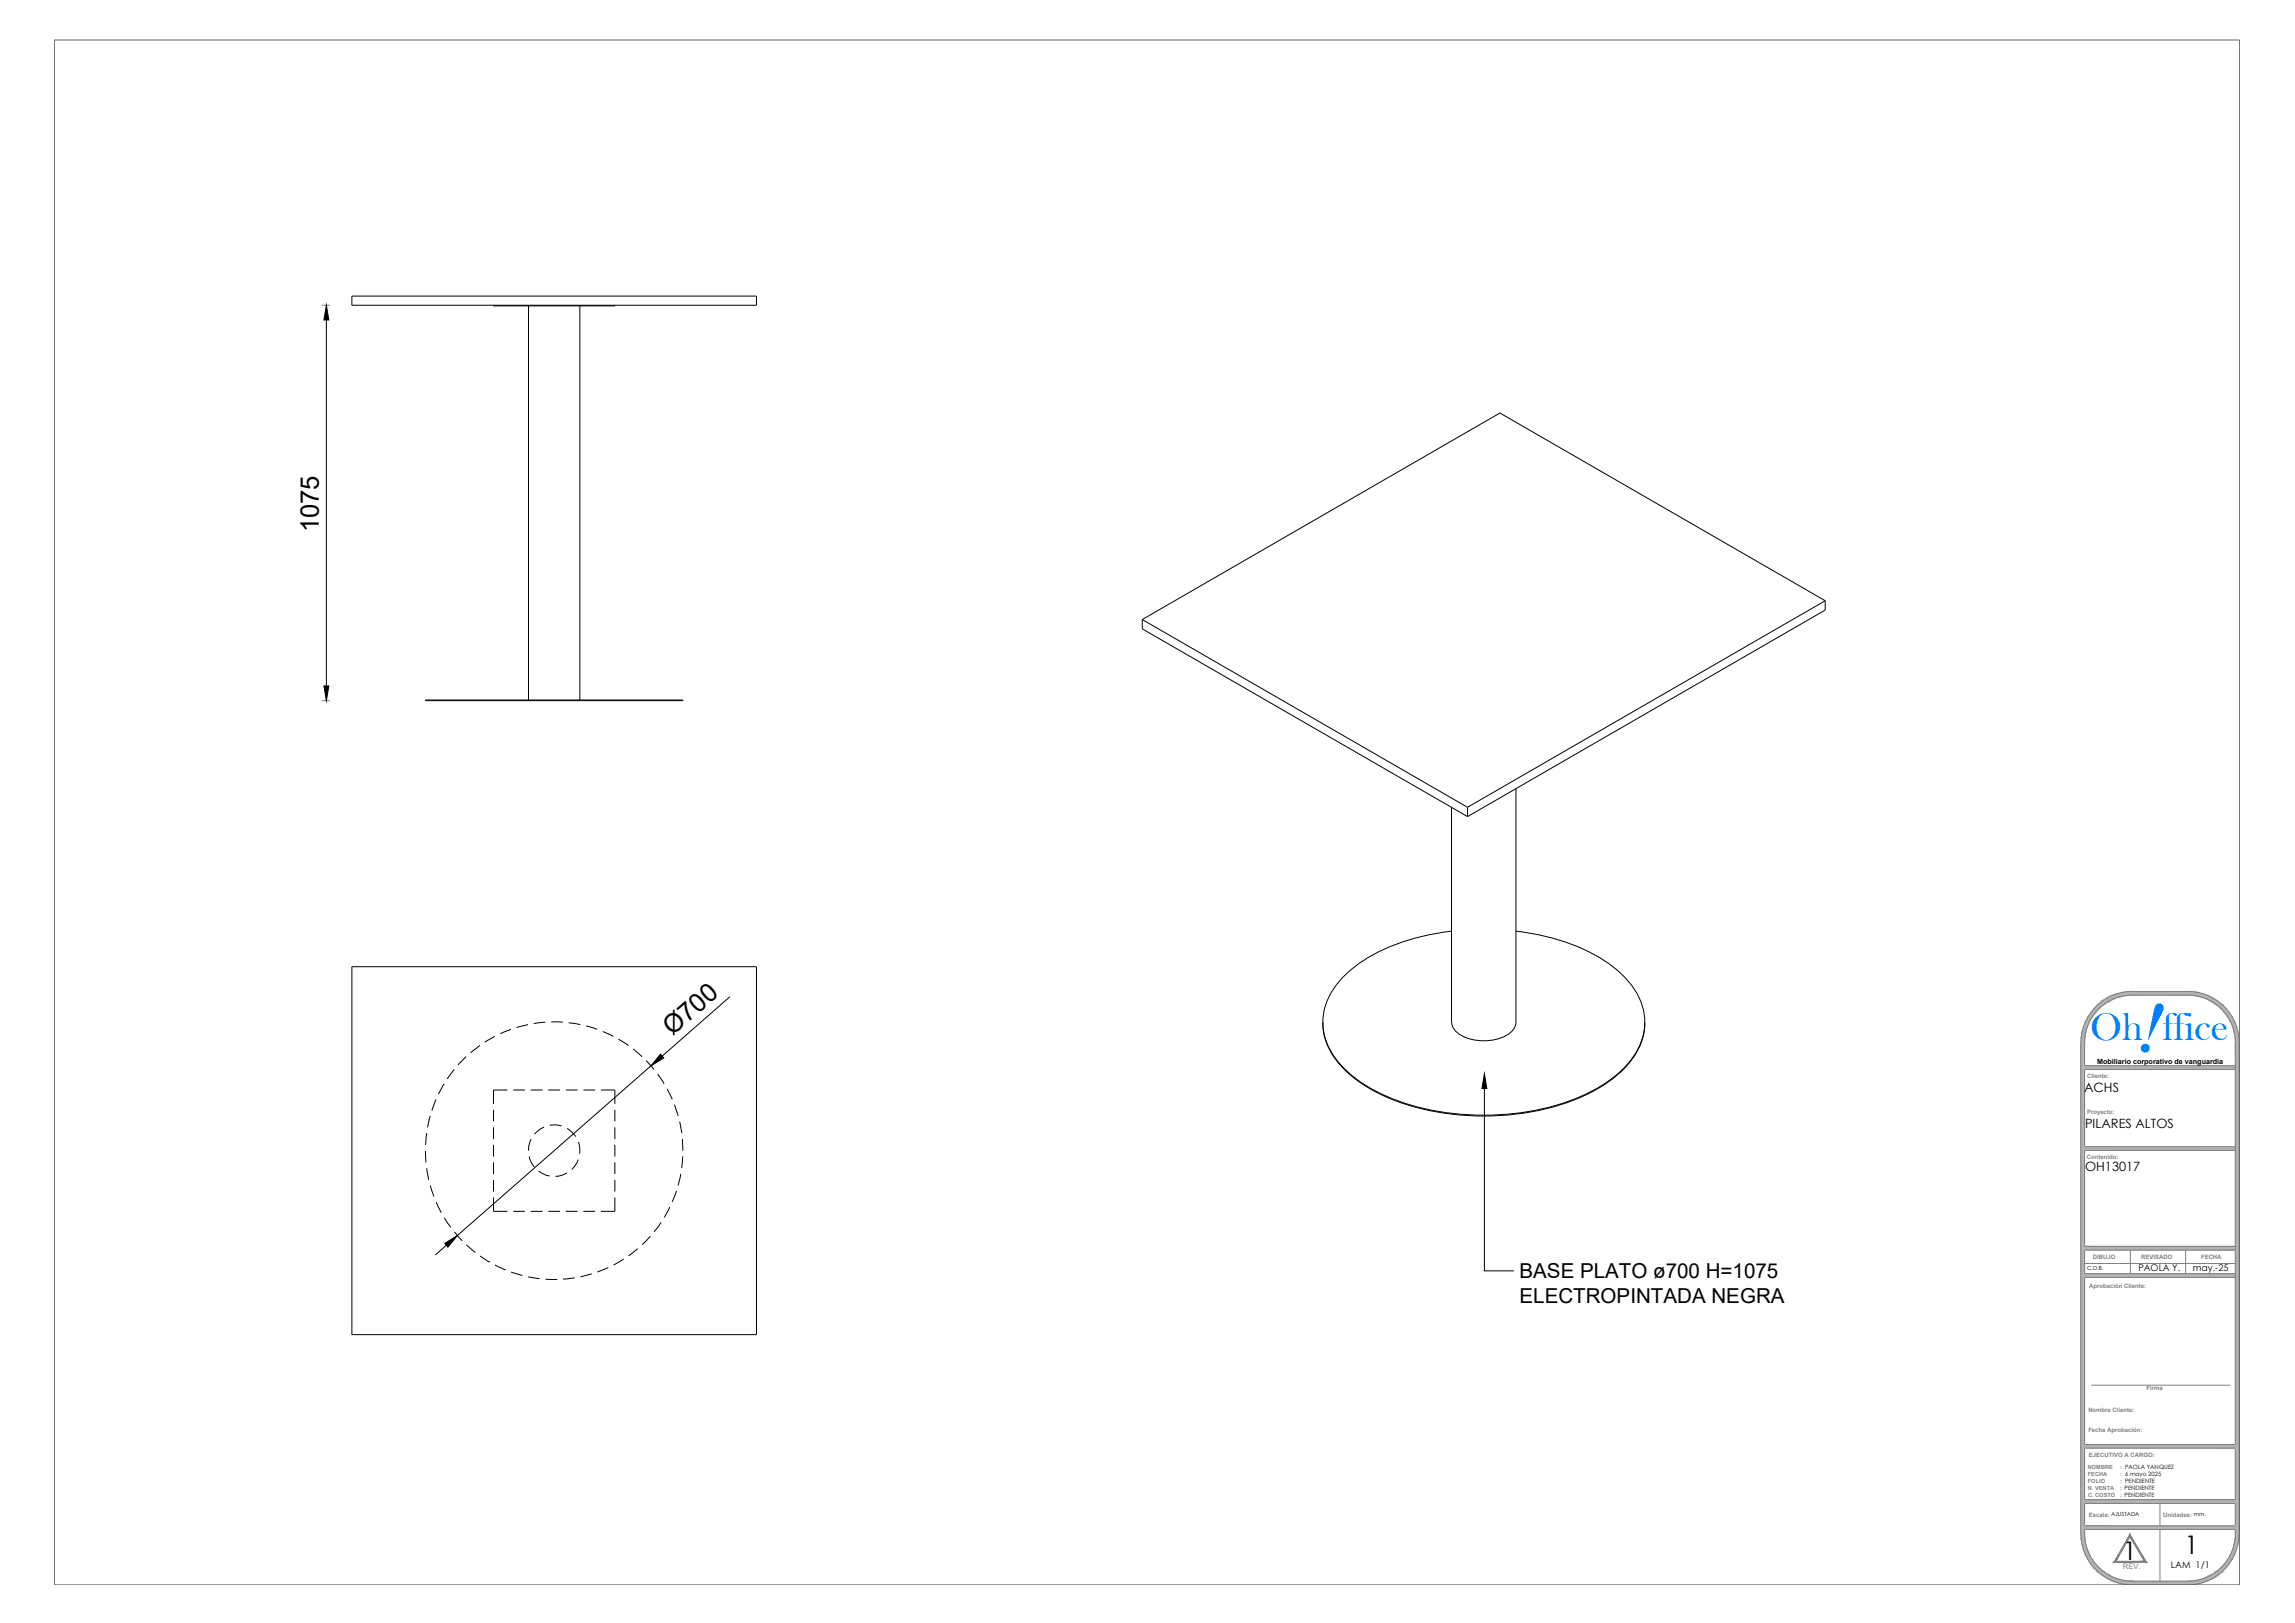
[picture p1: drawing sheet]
<svg xmlns="http://www.w3.org/2000/svg" width="594mm" height="420mm" viewBox="0 0 594 420" stroke-linecap="round" stroke-linejoin="round" font-family="sans-serif">
<defs><g id="words">
<text font-size="19.6" fill="#007fff" x="552.6" y="271.5" transform="rotate(19 552.6 271.5)">!</text>
<text font-size="10.2" fill="#007fff" x="541.1" y="269.2">Oh ffice</text>
<g font-size="6.7">
<text x="82.5" y="137.8" transform="rotate(-90 82.5 137.8)">1075</text>
<text x="174.1" y="268.3" transform="rotate(-41 174.1 268.3)">Ø700</text>
</g>
<g font-size="6.6">
<text x="549.5" y="403.9">1</text>
<text x="565.5" y="402.3">1</text>
</g>
<g font-size="5.3">
<text x="393.3" y="330.9">BASE PLATO ø700 H=1075</text>
<text x="393.3" y="337.3">ELECTROPINTADA NEGRA</text>
</g>
<g font-size="3.3">
<text x="539.5" y="282.6">ACHS</text>
<text x="539.7" y="292">PILARES ALTOS</text>
<text x="539.7" y="303.2">OH13017</text>
</g>
<g font-size="2.4">
<text x="553.5" y="329.1">PAOLA Y.</text>
<text x="567.6" y="329.1">may.-25</text>
<text x="562" y="406">LAM 1/1</text>
</g>
<text font-size="2" fill="#808080" x="549.5" y="406.3">REV.</text>
<text font-size="1.9" x="542.9" y="275.4">Mobiliario corporativo de vanguardia</text>
<g font-size="1.5" fill="#808080">
<text x="540.3" y="279.2">Cliente:</text>
<text x="540.2" y="288.5">Proyecto:</text>
<text x="540.2" y="300">Contenido:</text>
<text x="541.8" y="326">DIBUJO</text>
<text x="554.3" y="326">REVISADO</text>
<text x="569.8" y="326">FECHA</text>
<text x="540.8" y="333.5">Aprobación Cliente:</text>
<text x="555.6" y="359.9">Firma</text>
<text x="540.6" y="365.7">Nombre Cliente:</text>
<text x="540.6" y="370.7">Fecha Aprobación:</text>
<text x="540.7" y="377.2">EJECUTIVO A CARGO:</text>
<text x="540.5" y="380.4">NOMBRE</text>
<text x="540.5" y="382.1">FECHA</text>
<text x="540.5" y="383.9">FOLIO</text>
<text x="548.8" y="380.4">: PAOLA YANQUEZ</text>
<text x="548.8" y="382.1">: 6 mayo 2025</text>
<text x="548.8" y="383.9">: PENDIENTE</text>
<text x="540.5" y="385.6">N. VENTA</text>
<text x="540.5" y="387.4">C. COSTO</text>
<text x="548.8" y="385.6">: PENDIENTE</text>
<text x="548.8" y="387.4">: PENDIENTE</text>
<text x="540.7" y="392.7">Escala: AJUSTADA</text>
<text x="560" y="392.7">Unidades: mm.</text>
</g>
<text font-size="1.5" x="540.2" y="328.7">C.D.B.</text>
</g></defs>
<g fill="none" stroke="#808080" stroke-width=".26">
<path d="M552.4 257.6h13.5M552.4 257.6a12.4 12.4 0 0 0-12.8 12.4v127a12.4 12.4 0 0 0 12.8 12.3M552.4 256.7a13.3 13.3 0 0 0-13.7 13.3M552.4 256.7h13.5M565.9 256.7a13.3 13.3 0 0 1 13.7 13.3v127a13.3 13.3 0 0 1-13.7 13.3h-13.5a13.3 13.3 0 0 1-13.8-13.3v-127M565.9 257.6a12.4 12.4 0 0 1 12.8 12.4M539.6 275.9h39v.9h-39M578.6 270v127M539.6 296.9h39v.9h-39M539.6 322.7h39v.9h-39M539.6 329.7h39v1h-39M539.6 327.1h39"/>
<path d="M551.5 323.6v6.1M565.8 323.6v6.1M541.3 358.6h36M539.6 374h39M539.6 374.9h39M539.6 395.9h39M539.6 395h39M539.6 388.2h39M539.6 389.2h39M559.1 389.2v5.8M559.1 395.9v13.4M578.7 397a12.4 12.4 0 0 1-12.8 12.3h-13.5"/>
</g>
<g fill="#b3b3b3" stroke="#b3b3b3" stroke-width=".26">
<path d="M552.4 256.7h14.9zM551 256.7h16.3z"/>
<path d="M551 256.7l17.7 .2-1.4-.2zM549.6 256.9l1.4-.2 17.7 .2z"/>
<path d="M549.6 256.9l20.5 .3-1.4-.3zM548.2 257.2l1.4-.3 20.5 .3z"/>
<path d="M548.2 257.2l23 .4-1.1-.4zM547.1 257.6l1.1-.4 23 .4z"/>
<path d="M565.9 257.6l5.4 .1zM565.9 257.6l5.4 .1z"/>
<path d="M547.1 257.6h5.3zM546.9 257.7h4.1z"/>
<path d="M567.3 257.7h4.1zM567.3 257.7h4.1z"/>
<path d="M546.9 257.7h4.1zM546.8 257.7h3.9z"/>
<path d="M567.6 257.7l4.1 .2-.3-.2zM567.6 257.7l4.1 .2z"/>
<path d="M546.8 257.7l2.8 .2 1.1-.2zM546.5 257.9l.3-.2 2.8 .2z"/>
<path d="M568.7 257.9l3.8 .3-.8-.3zM568.7 257.9l3.8 .3h-2.5z"/>
<path d="M546.5 257.9l1.7 .3 1.4-.3zM545.7 258.2l.8-.3 1.7 .3z"/>
<path d="M570 258.2l2.7 .1zM570 258.2l2.7 .1z"/>
<path d="M545.7 258.2h2.5zM545.5 258.3h2.4z"/>
<path d="M570.3 258.3l3 .4-.6-.4zM570.3 258.3l3 .4h-1.9z"/>
<path d="M545.5 258.3l1.3 .4 1.1-.4zM544.9 258.7l.6-.4 1.3 .4z"/>
<path d="M571.4 258.7l2.5 .4-.6-.4zM571.4 258.7l2.5 .4h-1.9z"/>
<path d="M544.9 258.7l1.3 .4 .6-.4zM544.4 259.1l.5-.4 1.3 .4z"/>
<path d="M572 259.1l2.3 .3-.4-.3zM572 259.1l2.3 .3h-1.7z"/>
<path d="M544.4 259.1l1.2 .3 .6-.3zM543.9 259.4l.5-.3 1.2 .3z"/>
<path d="M572.6 259.4l2.4 .6-.7-.6zM572.6 259.4l2.4 .6h-1.5z"/>
<path d="M543.9 259.4l.9 .6 .8-.6zM543.2 260l.7-.6 .9 .6z"/>
<path d="M573.5 260l1.8 .2-.3-.2zM573.5 260l1.8 .2h-1.5z"/>
<path d="M543.2 260l1.2 .2 .4-.2zM543 260.2l.2-.2 1.2 .2z"/>
<path d="M573.8 260.2l2.3 .7-.8-.7zM573.8 260.2l2.3 .7h-1.4z"/>
<path d="M543 260.2l.5 .7 .9-.7zM543 260.2l.5 .7h-1.3z"/>
<path d="M574.7 260.9l1.5 .2-.1-.2zM574.7 260.9l1.5 .2h-1.3z"/>
<path d="M542.2 260.9l1.2 .2 .1-.2zM542.2 260.9l1.2 .2h-1.3z"/>
<path d="M574.9 261.1l2 .9-.7-.9zM574.9 261.1l2 .9h-1.2z"/>
<path d="M542.1 261.1l.4 .9 .9-.9zM542.1 261.1l.4 .9h-1.2z"/>
<path d="M575.7 262l1.3 .2zM575.7 262l1.3 .2z"/>
<path d="M541.3 262h1.2zM541.3 262l1.1 .2h-1.2z"/>
<path d="M575.8 262.2l2 1-.8-1zM575.8 262.2l2 1h-1.2z"/>
<path d="M541.2 262.2l.4 1 .8-1zM541.2 262.2l.4 1h-1.1z"/>
<path d="M576.6 263.2l1.2 .1zM576.6 263.2l1.2 .1z"/>
<path d="M540.5 263.2h1.1zM540.5 263.2l1.1 .1z"/>
<path d="M576.7 263.3l1.7 1.2-.6-1.2zM576.7 263.3l1.7 1.2h-1.1z"/>
<path d="M540.5 263.3l.4 1.2 .7-1.2zM540.5 263.3l.4 1.2h-1.1z"/>
<path d="M577.3 264.5h1.1zM577.3 264.5h1.1z"/>
<path d="M539.8 264.5h1.1zM539.8 264.5h1.1z"/>
<path d="M577.4 264.5l1.5 1.3-.5-1.3zM577.4 264.5l1.5 1.3h-1z"/>
<path d="M539.8 264.5l.5 1.3 .6-1.3zM539.8 264.5l.5 1.3h-1z"/>
<path d="M577.9 265.8h1zM577.9 265.8h1z"/>
<path d="M539.3 265.8h1zM539.3 265.8h1z"/>
<path d="M577.9 265.8l1.4 1.4-.4-1.4zM577.9 265.8l1.4 1.4h-1z"/>
<path d="M539.3 265.8l.6 1.4 .4-1.4zM539.3 265.8l.6 1.4h-1z"/>
<path d="M578.3 267.2h1zM578.3 267.2h1z"/>
<path d="M538.9 267.2h1zM538.9 267.2h1z"/>
<path d="M578.3 267.2l1.2 1.4-.2-1.4zM578.3 267.2l1.2 1.4h-.9z"/>
<path d="M538.9 267.2l.8 1.4 .2-1.4zM538.9 267.2l.8 1.4h-1z"/>
<path d="M578.6 268.6h.9zM578.6 268.6h.9z"/>
<path d="M538.7 268.6h1zM538.7 268.6h1z"/>
<path d="M578.6 268.6l1 1.4-.1-1.4zM578.6 268.6l1 1.4h-1z"/>
<path d="M538.7 268.6l.9 1.4 .1-1.4zM538.7 268.6l.9 1.4h-1z"/>
<path d="M578.6 270l1 102.3v-102.3zM578.6 270l1 102.3h-1z"/>
<path d="M538.6 270l1 102.3v-102.3zM538.6 270l1 102.3h-1z"/>
<path d="M578.6 372.3l1 24.7v-24.7zM578.6 372.3l1 24.7h-1z"/>
<path d="M538.6 372.3l1 24.7v-24.7zM538.6 372.3l1 24.7h-1z"/>
<path d="M578.6 397l.9 1.4 .1-1.4zM578.6 397l.9 1.4h-.9z"/>
<path d="M538.6 397l1.1 1.4-.1-1.4zM538.6 397l1.1 1.4h-1z"/>
<path d="M578.6 398.4h.9zM578.6 398.4h.9z"/>
<path d="M538.7 398.4h1zM538.7 398.4h1z"/>
<path d="M578.6 398.4l.7 1.4 .2-1.4zM578.6 398.4l.7 1.4h-1z"/>
<path d="M538.7 398.4l1.2 1.4-.2-1.4zM538.7 398.4l1.2 1.4h-1z"/>
<path d="M578.3 399.8h1zM578.3 399.8h1z"/>
<path d="M538.9 399.8h1zM538.9 399.8h1z"/>
<path d="M578.3 399.8l.6 1.3 .4-1.3zM578.3 399.8l.6 1.3h-1z"/>
<path d="M538.9 399.8l1.4 1.3-.4-1.3zM538.9 399.8l1.4 1.3h-1z"/>
<path d="M577.9 401.1l1 .1zM577.9 401.1l1 .1z"/>
<path d="M539.3 401.1l1 .1zM539.3 401.1l1 .1z"/>
<path d="M577.9 401.2l.5 1.2 .5-1.2zM577.9 401.2l.5 1.2h-1z"/>
<path d="M539.3 401.2l1.6 1.2-.6-1.2zM539.3 401.2l1.6 1.2h-1.1z"/>
<path d="M577.4 402.4h1zM577.4 402.4l1 .1z"/>
<path d="M539.8 402.4l1.1 .1zM539.8 402.4l1.1 .1z"/>
<path d="M577.3 402.5l.5 1.2 .6-1.2zM577.3 402.5l.5 1.2h-1.1z"/>
<path d="M539.8 402.5l1.8 1.2-.7-1.2zM539.8 402.5l1.8 1.2h-1.1z"/>
<path d="M576.7 403.7h1.1zM576.7 403.7l1.1 .1z"/>
<path d="M540.5 403.7l1.1 .1zM540.5 403.7l1.1 .1z"/>
<path d="M576.6 403.8l.4 1 .8-1zM576.6 403.8l.4 1h-1.2z"/>
<path d="M540.5 403.8l1.9 1-.8-1zM540.5 403.8l1.9 1h-1.2z"/>
<path d="M575.8 404.8h1.2zM575.8 404.8l1.1 .1h-1.2z"/>
<path d="M541.2 404.8l1.3 .1zM541.2 404.8l1.3 .1z"/>
<path d="M575.7 404.9l.5 1 .7-1zM575.7 404.9l.5 1h-1.3z"/>
<path d="M541.3 404.9l2.1 1-.9-1zM541.3 404.9l2.1 1h-1.3z"/>
<path d="M574.9 405.9l1.2 .1 .1-.1zM574.9 405.9l1.2 .1h-1.4z"/>
<path d="M542.1 405.9l1.4 .1-.1-.1zM542.1 405.9l1.4 .1h-1.3z"/>
<path d="M574.7 406l.6 .8 .8-.8zM573.8 406.8l.9-.8 .6 .8z"/>
<path d="M542.2 406l2.2 .8-.9-.8zM542.2 406l2.2 .8h-1.4z"/>
<path d="M573.8 406.8l1.2 .2 .3-.2zM573.5 407l.3-.2 1.2 .2z"/>
<path d="M543 406.8l1.8 .2-.4-.2zM543 406.8l1.8 .2h-1.6z"/>
<path d="M573.5 407l.8 .6 .7-.6zM572.6 407.6l.9-.6 .8 .6z"/>
<path d="M543.2 407l2.4 .6-.8-.6zM543.2 407l2.4 .6h-1.7z"/>
<path d="M572.6 407.6l1.3 .3 .4-.3zM572 407.9l.6-.3 1.3 .3z"/>
<path d="M543.9 407.6l2.3 .3-.6-.3zM543.9 407.6l2.3 .3h-1.8z"/>
<path d="M572 407.9l1.3 .3 .6-.3zM571.4 408.2l.6-.3 1.3 .3z"/>
<path d="M544.4 407.9l2.4 .3-.6-.3zM544.4 407.9l2.4 .3h-1.9z"/>
<path d="M571.4 408.2l1.3 .4 .6-.4zM570.3 408.6l1.1-.4 1.3 .4z"/>
<path d="M544.9 408.2l3 .4-1.1-.4zM544.9 408.2l3 .4h-2.4z"/>
<path d="M570.3 408.6h2.4zM570 408.8h2.5z"/>
<path d="M545.5 408.6l2.7 .2zM545.5 408.6l2.7 .2z"/>
<path d="M570 408.8l1.7 .3 .8-.3zM568.7 409.1l1.3-.3 1.7 .3z"/>
<path d="M545.7 408.8l3.9 .3-1.4-.3zM545.7 408.8l3.9 .3h-3.1z"/>
<path d="M568.7 409.1l2.7 .2 .3-.2zM567.6 409.3l1.1-.2 2.7 .2z"/>
<path d="M546.5 409.1l4.2 .2zM546.5 409.1l4.2 .2h-3.9z"/>
<path d="M567.6 409.3h3.8zM567.3 409.3h4z"/>
<path d="M546.8 409.3h4.2zM546.8 409.3h4.2z"/>
<path d="M567.3 409.3h4zM565.9 409.3h5.3z"/>
<path d="M546.9 409.3h5.5zM546.9 409.3h5.5z"/>
<path d="M547.1 409.3l23 .4 1.1-.4zM547.1 409.3l23 .4h-21.9z"/>
<path d="M548.2 409.7l20.5 .4 1.4-.4zM548.2 409.7l20.5 .4h-19.1z"/>
<path d="M549.6 410.1l17.7 .2 1.4-.2zM549.6 410.1l17.7 .2h-16.3z"/>
<path d="M551 410.3h16.3zM551 410.3h14.9z"/>
<path d="M539.6 322.7l39 .9v-.9zM539.6 322.7l39 .9h-39z"/>
<path d="M539.6 395l39 .9v-.9zM539.6 395l39 .9h-39z"/>
<path d="M539.6 329.7l39 1v-1zM539.6 329.7l39 1h-39z"/>
<path d="M539.6 388.2l39 1v-1zM539.6 388.2l39 1h-39z"/>
<path d="M539.6 296.9l39 .9v-.9zM539.6 296.9l39 .9h-39z"/>
<path d="M539.6 275.9l39 .9v-.9zM539.6 275.9l39 .9h-39z"/>
<path d="M539.6 374l39 .9v-.9zM539.6 374l39 .9h-39z"/>
</g>
<path d="M551.4 397.2v.6l4.2 6.7zM551.4 397.8l4.2 6.7-.5-.3zM547.1 404.5h8.5l-.5-.3zM547.1 404.5l.6-.3h7.4zM551.4 397.2l-4.3 7.3 .6-.3zM551.4 397.2v.6l-3.7 6.4z" fill="#808080" stroke="#808080" stroke-width=".26"/>
<path d="M14.1 10.4h565.6v399.9h-565.6z" fill="none" stroke="#636466" stroke-width=".26"/>
<path d="M83.3 79h2.1M83.3 181.4h2.1" fill="none" stroke="#808080" stroke-width=".26"/>
<path d="M84.5 82.8v94.8M188.9 258l-17.5 15.4M168.5 275.9l-50.1 44M384.2 281.8v47.2h7.7M115.6 322.4l-2.9 2.5" fill="none" stroke="#000" stroke-width=".26"/>
<path d="M84.5 79l.6 3.8h-1.3zM83.8 177.6h1.3l-.6 3.8zM171 272.9l.8 1-3.3 2zM384.2 278l.7 3.8h-1.3zM115.1 321.9l3.3-2-2.5 3z" fill="#000" stroke="#000" stroke-width=".26"/>
<!-- layer: MD_Visible -->
<g fill="none" stroke="#000" stroke-width=".26">
<path d="M91.1 76.7h104.7v2.3h-104.7zM127.7 79v.2h31.5v-.2M136.8 79.2v102M150.1 79.2v102M472.5 155.5l-84.2-48.6-92.6 53.5M472.5 155.5v2.4l-92.6 53.5M472.5 155.5l-92.6 53.5M295.7 160.4v2.4l84.2 48.6M295.7 160.4l84.2 48.6M110.1 181.2h66.7v.2h-66.7zM375.7 209v55.7M379.9 209v2.4"/>
<path d="M392.4 204.2v60.5M91.1 250.3h104.7v95.2h-104.7zM375.8 241.1a48.9 48.9 0 0 0-26.8 10.6 17.6 17.6 0 0 0-6.6 13.7 18.4 18.4 0 0 0 7.7 13.1 50.7 50.7 0 0 0 25.8 9.7 65.3 65.3 0 0 0 35.2-5.2 26.7 26.7 0 0 0 13.6-12.8 15.1 15.1 0 0 0-2.9-15.8 37.8 37.8 0 0 0-18.7-11.2 64.2 64.2 0 0 0-10.7-2.1M342.4 264.7a16.9 16.9 0 0 0 6.2 12.8 45.9 45.9 0 0 0 24 10.5 66.5 66.5 0 0 0 37.9-4.5 28.8 28.8 0 0 0 13.7-12 14.2 14.2 0 0 0 1.5-6.8M375.8 264.6a4.8 4.8 0 0 0 3.8 4.1 12.5 12.5 0 0 0 11.5-1.5 3.5 3.5 0 0 0 1.3-2.6"/>
</g>
<!-- layer: MD_Hidden -->
<g fill="none" stroke="#000" stroke-width=".26">
<path d="M117.6 276.8l-1.8 2.5M120.7 273.5l-2.1 2.2M124.2 270.7l-2.4 1.8M128.1 268.3l-2.6 1.5M132.3 266.5l-2.8 1.1M136.7 265.2l-3 .8M141.2 264.6l-3 .4M142.7 264.6h3M147.2 264.8l3 .4M151.7 265.6l2.9 .9M156 267l2.8 1.3M160.1 269l2.6 1.7"/>
<path d="M163.9 271.6l2.3 1.9M167.3 274.6l2 2.2M170.3 278l1.6 2.6M110.1 297.9l.2 3M110.4 293.4l-.2 3M111.4 288.9l-.7 3M112.9 284.6l-1.1 2.9M115 280.6l-1.5 2.6M127.7 287.3v3M127.7 291.8v3.1M127.7 296.4v3M131.3 282.2h-3.6v3.6"/>
<path d="M132.9 282.2h3M137 299.4a6 6 0 0 0 1.3 2.7M137.4 282.2h3M137.5 294.9l-.7 1.9v1.1M140.8 291.8a5.8 5.8 0 0 0-2.4 1.8M141.9 282.2h3.1M142.3 291.3a5.8 5.8 0 0 1 3.1 .2M146.5 282.2h3M146.8 292.1l1.4 1.1 .8 1M149.7 295.6a5.6 5.6 0 0 1 .4 3.1M151 282.2h3M155.6 282.2h3.6v3.6"/>
<path d="M159.2 287.3v3M159.2 291.8v3.1M159.2 296.4v3M172.7 281.9l1.3 2.7M174.6 286l.9 2.9M175.9 290.4l.6 3M176.6 294.8l.2 3.1M176.7 299.4l-.2 3M110.4 302.5l.6 2.9M111.4 306.9l.9 2.9M112.9 311.2l1.3 2.7M115 315.2l1.7 2.5"/>
<path d="M117.6 318.9l2.1 2.3M127.7 300.9v3M127.7 305.5v3M127.7 310v3.6h3.6M132.9 313.6h3M137.4 313.6h3M139.4 303.2l2 1 .9 .2M141.9 313.6h3.1M146.5 313.6h3M146.8 303.6a5.6 5.6 0 0 1-3 .9M149.7 300.2a5.9 5.9 0 0 1-1.7 2.6M151 313.6h3"/>
<path d="M159.2 310v3.6h-3.6M159.2 300.9v3M159.2 305.5v3M171.1 316.4l-1.8 2.5M173.4 312.5l-1.5 2.7M175.1 308.3l-1.1 2.8M176.2 303.9l-.7 3M120.7 322.3l2.3 1.9M124.3 325.1l2.5 1.7M128.1 327.5l2.8 1.2M132.3 329.3l2.9 .9M136.7 330.5l3 .5"/>
<path d="M141.2 331.2h3.1M148.8 330.8l-3.1 .3M153.2 329.8l-2.9 .7M157.5 328.2l-2.9 1.1M161.4 326l-2.6 1.5M165.1 323.2l-2.4 1.9M168.3 320l-2.1 2.2"/>
</g>
<use href="#words"/>
</svg>
